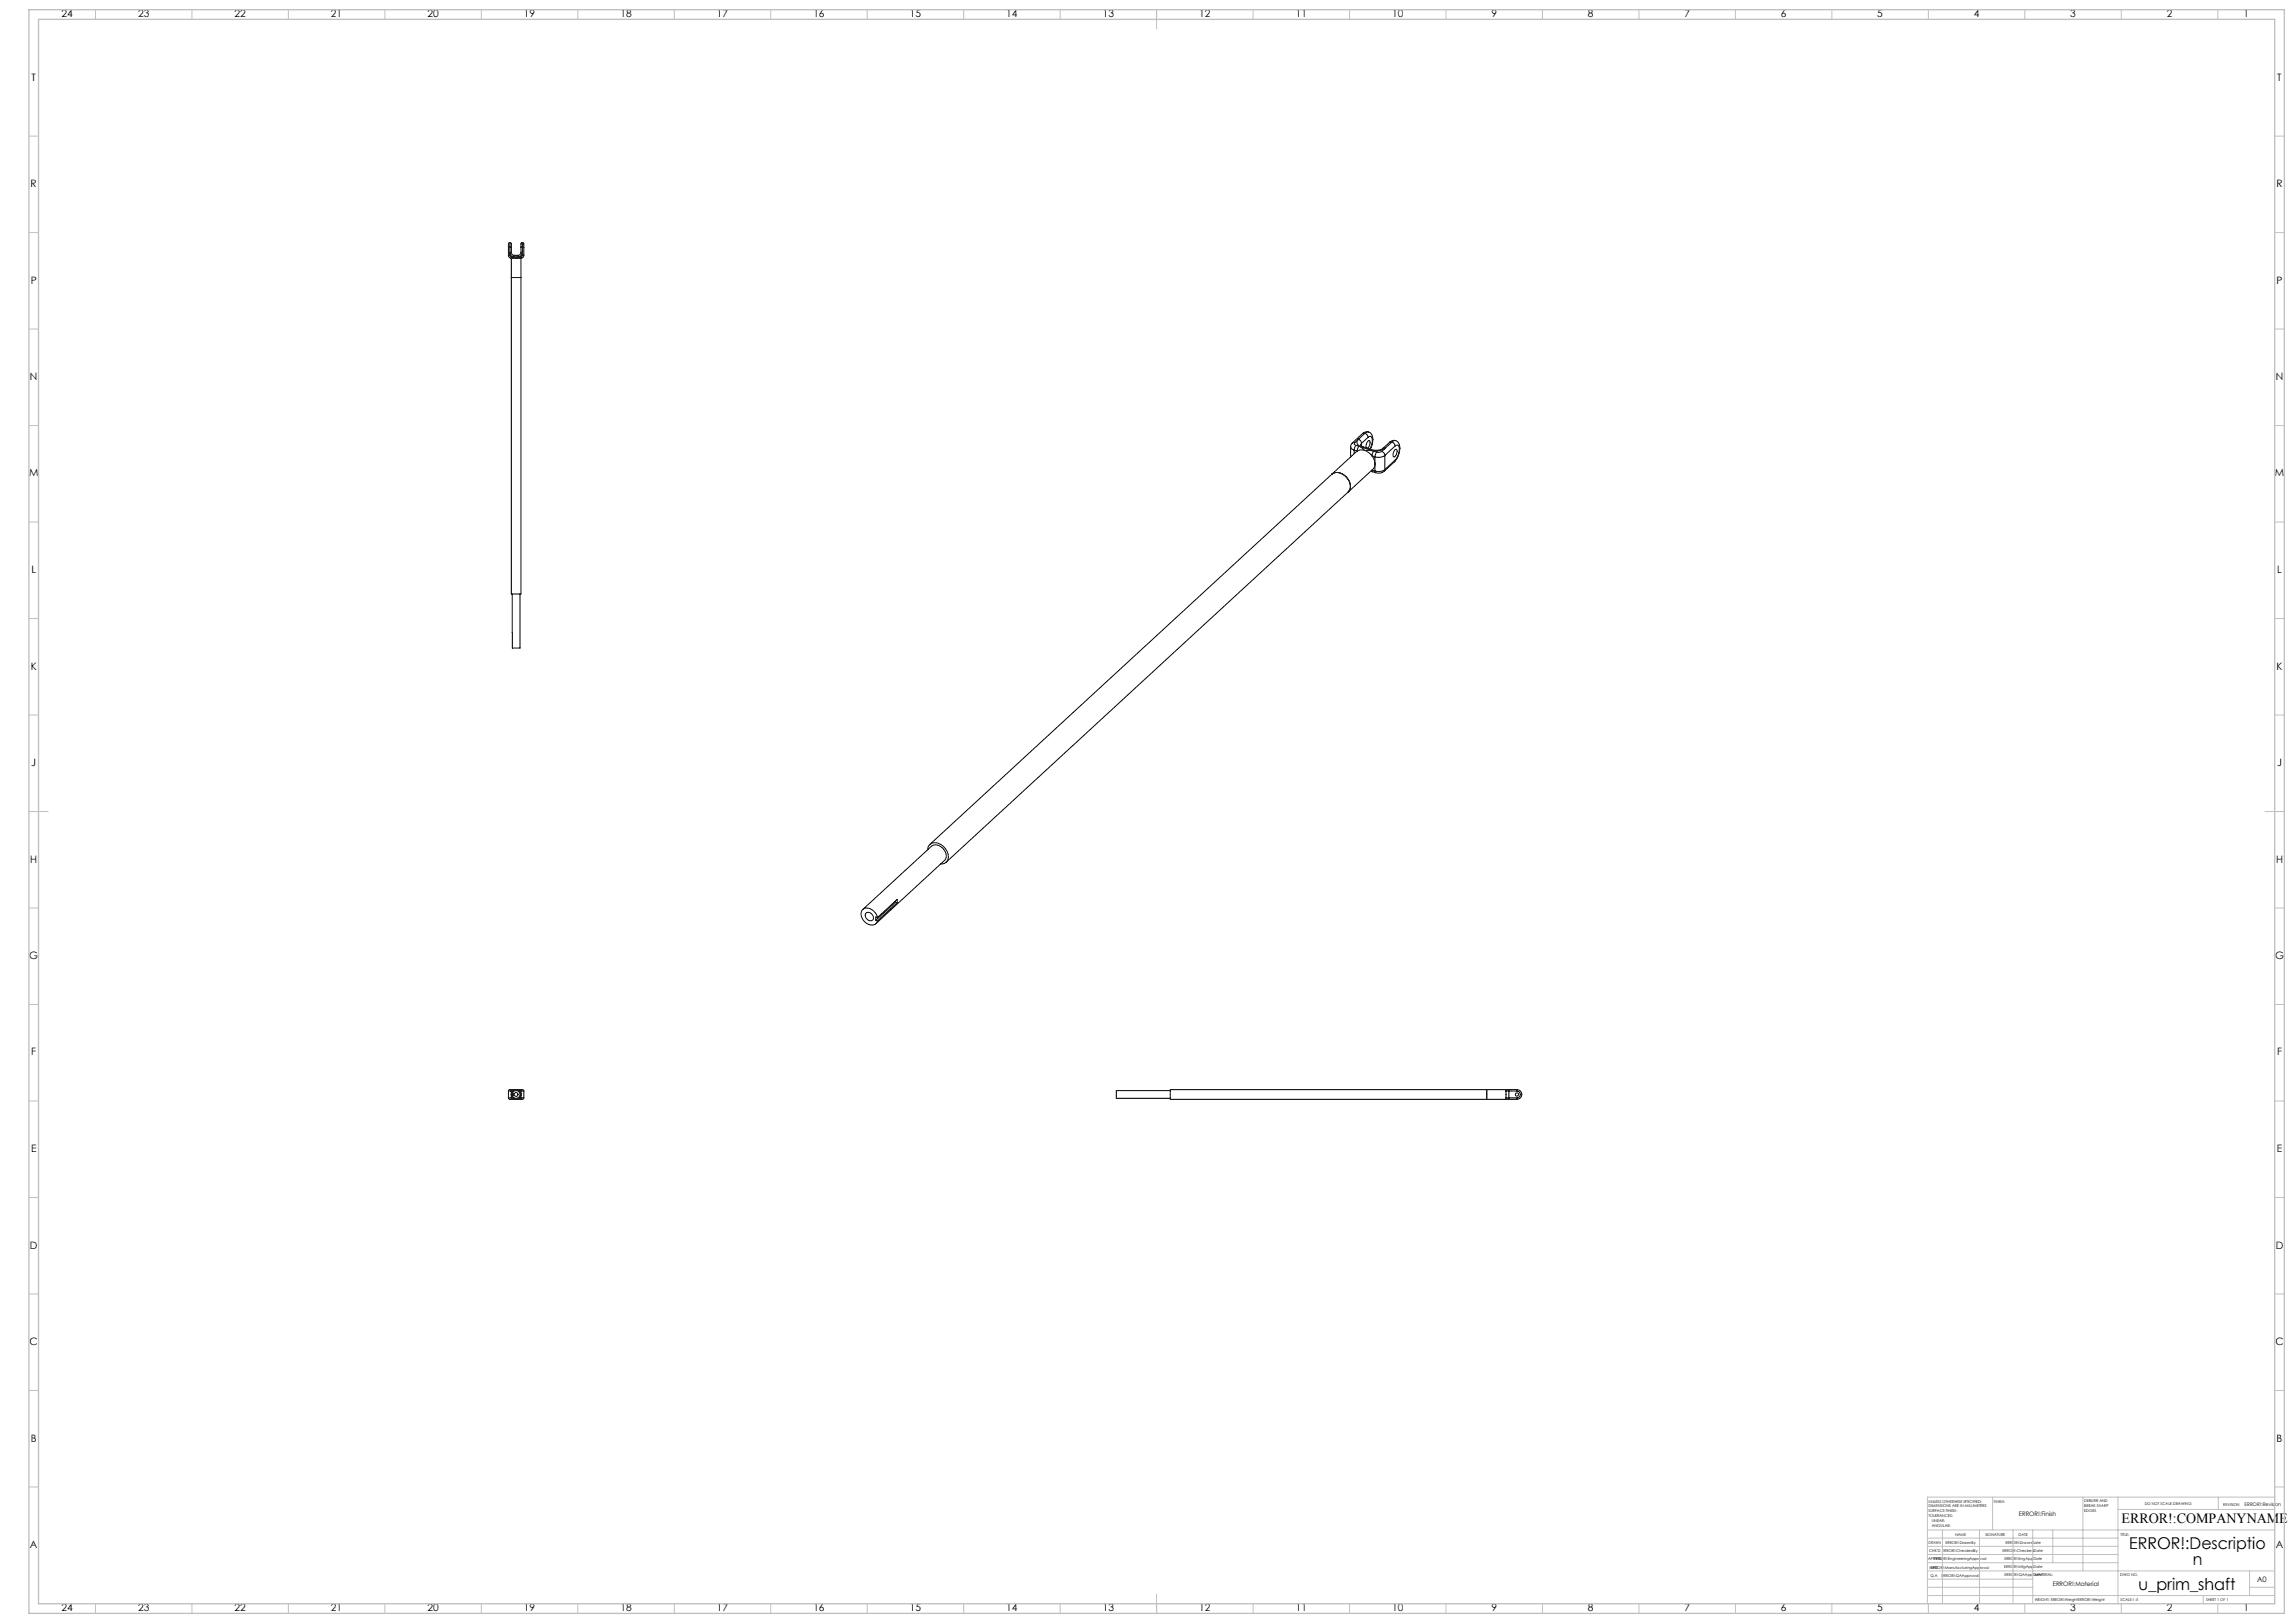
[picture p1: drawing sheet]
<svg xmlns="http://www.w3.org/2000/svg" width="1189mm" height="841mm" viewBox="0 0 1189 841" stroke-linecap="round" stroke-linejoin="round" font-family="sans-serif">
<defs><g id="words">
<g font-size="8.5">
<text x="1104" y="803">ERROR!:Descriptio</text>
<text x="1136" y="811">n</text>
<text x="1108" y="824">u_prim_shaft</text>
</g>
<text font-size="7.3" x="1100" y="789">ERROR!:COMPANYNAME</text>
<g font-size="5.3">
<text x="32" y="9">24</text>
<text x="72" y="9">23</text>
<text x="122" y="9">22</text>
<text x="172" y="9">21</text>
<text x="222" y="9">20</text>
<text x="272" y="9">19</text>
<text x="322" y="9">18</text>
<text x="372" y="9">17</text>
<text x="422" y="9">16</text>
<text x="472" y="9">15</text>
<text x="522" y="9">14</text>
<text x="572" y="9">13</text>
<text x="622" y="9">12</text>
<text x="672" y="9">11</text>
<text x="722" y="9">10</text>
<text x="773" y="9">9</text>
<text x="823" y="9">8</text>
<text x="873" y="9">7</text>
<text x="923" y="9">6</text>
<text x="973" y="9">5</text>
<text x="1023" y="9">4</text>
<text x="1073" y="9">3</text>
<text x="1123" y="9">2</text>
<text x="1163" y="9">1</text>
<text x="16" y="42">T</text>
<text x="1180" y="42">T</text>
<text x="16" y="97">R</text>
<text x="1180" y="97">R</text>
<text x="16" y="147">P</text>
<text x="1180" y="147">P</text>
<text x="16" y="197">N</text>
<text x="1180" y="197">N</text>
<text x="15" y="247">M</text>
<text x="1179" y="247">M</text>
<text x="16" y="297">L</text>
<text x="1180" y="297">L</text>
<text x="16" y="347">K</text>
<text x="1180" y="347">K</text>
<text x="16" y="397">J</text>
<text x="1180" y="397">J</text>
<text x="16" y="447">H</text>
<text x="1180" y="447">H</text>
<text x="15" y="497">G</text>
<text x="1179" y="497">G</text>
<text x="16" y="547">F</text>
<text x="1180" y="547">F</text>
<text x="16" y="597">E</text>
<text x="1180" y="597">E</text>
<text x="16" y="647">D</text>
<text x="1180" y="647">D</text>
<text x="15" y="697">C</text>
<text x="1179" y="697">C</text>
<text x="16" y="747">B</text>
<text x="1180" y="747">B</text>
<text x="16" y="802">A</text>
<text x="1180" y="802">A</text>
<text x="32" y="835">24</text>
<text x="72" y="835">23</text>
<text x="122" y="835">22</text>
<text x="172" y="835">21</text>
<text x="222" y="835">20</text>
<text x="272" y="835">19</text>
<text x="322" y="835">18</text>
<text x="372" y="835">17</text>
<text x="422" y="835">16</text>
<text x="472" y="835">15</text>
<text x="522" y="835">14</text>
<text x="572" y="835">13</text>
<text x="622" y="835">12</text>
<text x="672" y="835">11</text>
<text x="722" y="835">10</text>
<text x="773" y="835">9</text>
<text x="823" y="835">8</text>
<text x="873" y="835">7</text>
<text x="923" y="835">6</text>
<text x="973" y="835">5</text>
<text x="1023" y="835">4</text>
<text x="1073" y="835">3</text>
<text x="1123" y="835">2</text>
<text x="1163" y="835">1</text>
</g>
<text font-size="3.9" x="1170" y="820">A0</text>
<g font-size="3.2">
<text x="1046" y="785">ERROR!:Finish</text>
<text x="1064" y="822">ERROR!:Material</text>
</g>
<text font-size="2.5" x="1163" y="780">ERROR!:Revision</text>
<g font-size="2">
<text x="1000" y="779">UNLESS OTHERWISE SPECIFIED:</text>
<text x="1033" y="779">FINISH:</text>
<text x="1080" y="778">DEBURR AND</text>
<text x="1112" y="780">DO NOT SCALE DRAWING</text>
<text x="1000" y="781">DIMENSIONS ARE IN MILLIMETERS</text>
<text x="1000" y="784">SURFACE FINISH:</text>
<text x="1080" y="781">BREAK SHARP</text>
<text x="1080" y="783">EDGES</text>
<text x="1152" y="780">REVISION</text>
<text x="1000" y="786">TOLERANCES:</text>
<text x="1001" y="789">LINEAR:</text>
<text x="1001" y="791">ANGULAR:</text>
<text x="1013" y="796">NAME</text>
<text x="1029" y="796">SIGNATURE</text>
<text x="1046" y="796">DATE</text>
<text x="1099" y="796">TITLE:</text>
<text x="1000" y="800">DRAWN</text>
<text x="1008" y="800">ERROR!:DrawnBy</text>
<text x="1040" y="800">ERROR!:DrawnDate</text>
<text x="999" y="808">APPV'D</text>
<text x="1000" y="804">CHK'D ERROR!:CheckedBy</text>
<text x="1002" y="808">ERROR!:EngineeringApproval</text>
<text x="1038" y="804">ERROR!:CheckedDate</text>
<text x="1039" y="809">ERROR!:EngAppDate</text>
<text x="1000" y="813">MFG</text>
<text x="1001" y="813">ERROR!:ManufacturingApproval</text>
<text x="1039" y="813">ERROR!:MfgAppDate</text>
<text x="1001" y="817">Q.A</text>
<text x="1006" y="817">ERROR!:QAApproval</text>
<text x="1039" y="817">ERROR!:QAAppDate</text>
<text x="1055" y="817">MATERIAL:</text>
<text x="1099" y="817">DWG NO.</text>
<text x="1055" y="830">WEIGHT: ERROR!:WeightERROR!:Weight</text>
<text x="1099" y="830">SCALE:1:5</text>
<text x="1143" y="830">SHEET 1 OF 1</text>
</g>
</g></defs>
<g fill="none" stroke="#c0c0c0" stroke-width=".52">
<path d="M49 5v5M99 5v5M149 5v5M199 5v5M249 5v5M299 5v5M349 5v5M399 5v5M449 5v5M499 5v5M549 5v5M599 5v10"/>
<path d="M649 5v5M699 5v5M749 5v5M799 5v5M849 5v5M899 5v5M949 5v5M999 5v5M1049 5v5M1099 5v5M1149 5v5M15 71h5"/>
<path d="M1179 71h5M15 121h5M1179 121h5M15 171h5M1179 171h5M15 221h5M1179 221h5M15 271h5M1179 271h5M15 321h5M1179 321h5M15 371h5"/>
<path d="M1179 371h5M15 421h10M1174 421h10M15 471h5M1179 471h5M15 521h5M1179 521h5M15 571h5M1179 571h5M15 621h5M1179 621h5M15 671h5"/>
<path d="M1179 671h5M15 721h5M1179 721h5M15 771h5M1033 776v17M1080 776v38M1098 776v55M1150 776v6M1179 771h5M1179 776h-180v55M999 793h180M999 797h99"/>
<path d="M1007 793v38M1026 793v38M1043 793v38M1054 793v38M1064 793v17M1098 782h81M999 810h99M999 806h99M999 801h99M999 818h55M999 814h180M1166 814v13"/>
<path d="M49 831v5M99 831v5M149 831v5M199 831v5M249 831v5M299 831v5M349 831v5M399 831v5M449 831v5M499 831v5M549 831v5M599 826v10"/>
<path d="M649 831v5M699 831v5M749 831v5M799 831v5M849 831v5M899 831v5M949 831v5M999 827h180M999 823h55M999 831v5M1049 831v5M1099 831v5"/>
<path d="M1142 827v4M1149 831v5M1166 823h13"/>
</g>
<path d="M15 5h1169v831h-1169zM20 10h1159v821h-1159z" fill="none" stroke="#c0c0c0" stroke-width=".7"/>
<g fill="none" stroke="#000" stroke-width=".52">
<path d="M264 128h.1M264 132h.1M264 132v1l1 1M264 128v4M264 126v2M264 126h1v2M264 128h1M264 132l1 1M265 134v174h5v-174M265 131h-1a2.2 2.2 0 0 0 3 2M265 133v1M265 131v1h2"/>
<path d="M265 128v3M265 133h1M265 134h1M266 133v1M266 133l2 1M266 134h2M267 132v1M267 133h1M267 132h1M268 134h1M268 132v1M269 133v1"/>
<path d="M269 133l-1 1M269 133h1M269 134h1M270 128h1M270 131h1a2.2 2.2 0 0 1-3 2M270 133v1M270 131v1h-2M270 128v3M271 126v2M271 128h.1M271 126h-1v2M271 132h.1"/>
<path d="M271 132l-1 1M271 128v4M271 132v1l-1 1M265 144h5zM700 231l2 2M700 231v6M701 230l-1 1M702 233l1 1M702 233v2M702 229v1l1 1M702 229l-1 1M703 231l-1 2"/>
<path d="M703 231h1M703 234l-13 12M704 228a2.5 2.5 0 0 0 0 2 2.5 2.5 0 0 0 2 2M704 228h1l1 2M704 228l-2 1M704 231l3 2M704 231l-1 3M706 230l-1 1 2 1M706 230v1M706 232l4 1M706 225l-5 5M707 232h-1"/>
<path d="M707 232l4 1M707 233l4 3M707 233h-2l-2 1M707 233l5 1M707 225h2v2M707 225h-1M707 225l-3 3M708 232a2.4 2.4 0 0 1 2-4v2l-1 2M709 227a1.4 1.4 0 0 1 2-1 1.4 1.4 0 0 1 0 2M709 227l-3 3M709 224a4 4 0 0 1 3 4M709 224h-1l-2 1"/>
<path d="M709 224l-2 1M711 233h-1M711 236l2 3-1 4-13 12M711 236l2 1M711 228l-1 5M712 228l-2 5M712 228h-1M712 234l-1 2M712 234h2M713 237v7M714 234l-1 3M716 234h-2"/>
<path d="M716 234l2 2M717 232l-2 1h-4M718 236a6 6 0 0 1-5 1M718 236v7M718 232a9 9 0 0 1-8 1M718 232h-1M718 232l-2 2M720 229l-3 3M721 229l2 2M721 229h-1M721 229l-3 3M723 239l-6 5"/>
<path d="M723 238v1M723 238l-5 5M723 231a1.4 1.4 0 0 1 2 0 1.4 1.4 0 0 1 0 2M723 231l-5 5M723 233a2.5 2.5 0 0 1-1 4v-2zM723 228a4 4 0 0 1 3 4M723 228h-1l-2 1M723 228l-2 1M725 233v3l-2 2M726 232l-1 5-2 2M726 232l-1 1M690 246a7 7 0 0 1 8 1 7 7 0 0 1 1 8"/>
<path d="M690 246l-208 192M699 255l-209 192M710 244h1M711 244h.1M711 244h2M711 244l2 1M713 244v1M717 244l-1 1h-3M718 243a6 6 0 0 1-5 1M718 243l-1 1M266 308v28h4v-28M266 328h.1"/>
<path d="M481 440a4 4 0 0 1 3-3 4 4 0 0 1 5 1 5 5 0 0 1 3 5 5 5 0 0 1-3 5h-1M447 471l36-32a5 5 0 0 1 6 1 5 5 0 0 1 1 6l-36 33M449 473a2.5 2.5 0 0 1 3 1 2.5 2.5 0 0 1 0 3 2.8 2.8 0 0 1-3-4zM454 477h1M455 475a5 5 0 0 0-8-3 5 5 0 0 0 1 6 5 5 0 0 0 6 0l1-1M455 475h-1v2M464 467v1M464 468l-10 9M464 468h1M465 468v-2l-10 9M465 468l-10 9M264 565h1"/>
<path d="M264 569h1M264 569v1h1M264 565v4M265 569h1v1M265 565h-1M265 565h.1M265 569v1M265 565v4M265 565h1M265 570h1M266 567a2 2 0 0 1 3-2 2 2 0 0 1 0 4 2 2 0 0 1-3-1M266 567v1"/>
<path d="M266 570h3M266 565h-1M266 565h3M269 565h1M269 570h1M270 569h-1v1M270 569h1M270 569v1M270 565h1M270 565h.1M270 565v4M271 569v1h-1"/>
<path d="M271 565v4M607 565h-28v4h28M771 565v5zM781 565h-174v5h174M781 565h1M781 569h1M781 569v1M781 565h.1M781 570h.1M781 565v4M781 570h1M782 569v1"/>
<path d="M782 565h.1M782 569h4M782 565h4M782 570h4M782 565v4M786 565l1 1 1 1M786 569v1M786 565a2.4 2.4 0 0 1 3 2M786 565h.1M788 567l-1 1-1 1M788 567h1M789 567l-1 2-2 1"/>
<circle cx="268" cy="567" r="1"/>
<circle cx="268" cy="567" r="2.5"/>
<circle cx="786" cy="567" r=".8"/>
</g>
<use href="#words"/>
</svg>
